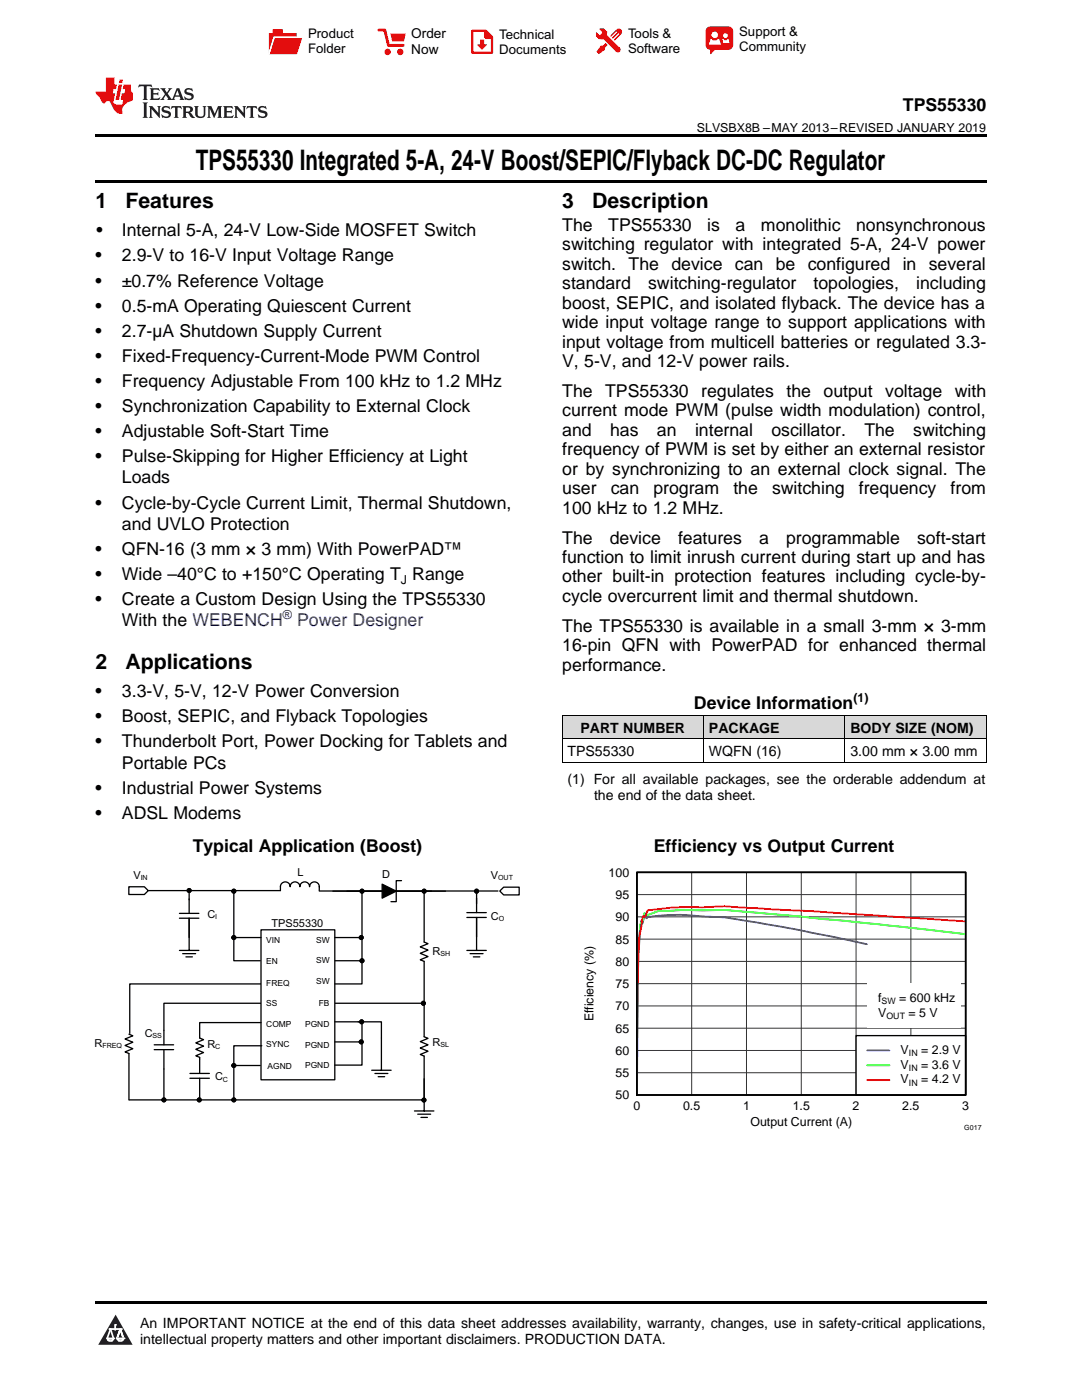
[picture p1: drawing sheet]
<svg xmlns="http://www.w3.org/2000/svg" width="216mm" height="279mm" viewBox="0 0 216 279" stroke-linecap="round" stroke-linejoin="round" font-family="sans-serif">
<defs><g id="words">
<text font-size="5.6" x="39.1" y="33.9">TPS55330 Integrated 5-A, 24-V Boost/SEPIC/Flyback DC-DC Regulator</text>
<g font-size="4.2">
<text x="19" y="41.5">1</text>
<text x="25" y="41.5">Features</text>
<text x="112.2" y="41.5">3</text>
<text x="118.2" y="41.5">Description</text>
<text x="19" y="133.4">2</text>
<text x="25" y="133.4">Applications</text>
</g>
<g font-size="3.5">
<text x="180.2" y="22.2">TPS55330</text>
<text x="19.2" y="47.2">•</text>
<text x="24.3" y="47.2">Internal 5-A, 24-V Low-Side MOSFET Switch</text>
<text x="112.2" y="46.1">The</text>
<text x="121.4" y="46.1">TPS55330</text>
<text x="141.1" y="46.1">is</text>
<text x="146.8" y="46.1">a</text>
<text x="151.8" y="46.1">monolithic</text>
<text x="170.8" y="46.1">nonsynchronous</text>
<text x="19" y="52.2">•</text>
<text x="24.3" y="52.2">2.9-V to 16-V Input Voltage Range</text>
<text x="112.2" y="50">switching regulator with integrated 5-A, 24-V power</text>
<text x="112.2" y="53.9">switch.</text>
<text x="125.4" y="53.9">The device can be configured in</text>
<text x="185.3" y="53.9">several</text>
<text x="19" y="57.2">•</text>
<text x="24.3" y="57.2">±0.7% Reference Voltage</text>
<text x="112.2" y="57.7">standard</text>
<text x="129.3" y="57.7">switching-regulator</text>
<text x="162.3" y="57.7">topologies,</text>
<text x="182.8" y="57.7">including</text>
<text x="19" y="62.2">•</text>
<text x="24.3" y="62.2">0.5-mA Operating Quiescent Current</text>
<text x="112.2" y="61.6">boost, SEPIC, and isolated flyback. The device has a</text>
<text x="112.2" y="65.5">wide input voltage range to support applications with</text>
<text x="19" y="67.2">•</text>
<text x="24.3" y="67.2">2.7-µA Shutdown Supply Current</text>
<text x="112.2" y="69.4">input voltage from multicell batteries or regulated 3.3-</text>
<text x="19" y="72.2">•</text>
<text x="19" y="77.2">•</text>
<text x="24.3" y="72.2">Fixed-Frequency-Current-Mode PWM Control</text>
<text x="24.3" y="77.2">Frequency Adjustable From 100 kHz to 1.2 MHz</text>
<text x="112.2" y="73.3">V, 5-V, and 12-V power rails.</text>
<text x="19" y="82.2">•</text>
<text x="24.3" y="82.2">Synchronization Capability to External Clock</text>
<text x="112.2" y="79.2">The</text>
<text x="112.2" y="83.1">current mode PWM (pulse width modulation) control,</text>
<text x="120.8" y="79.2">TPS55330</text>
<text x="139.9" y="79.2">regulates</text>
<text x="156.9" y="79.2">the</text>
<text x="164.3" y="79.2">output</text>
<text x="176.6" y="79.2">voltage</text>
<text x="190.5" y="79.2">with</text>
<text x="19" y="87.2">•</text>
<text x="24.3" y="87.2">Adjustable Soft-Start Time</text>
<text x="112.2" y="87">and</text>
<text x="121.7" y="87">has</text>
<text x="131.1" y="87">an</text>
<text x="138.7" y="87">internal</text>
<text x="153.9" y="87">oscillator.</text>
<text x="172.5" y="87">The</text>
<text x="182.2" y="87">switching</text>
<text x="19" y="92.3">•</text>
<text x="24.3" y="92.3">Pulse-Skipping for Higher Efficiency at Light</text>
<text x="112.2" y="90.9">frequency of PWM is set by either an external resistor</text>
<text x="112.2" y="94.8">or by synchronizing to an external clock signal. The</text>
<text x="19" y="101.5">•</text>
<text x="24.3" y="96.5">Loads</text>
<text x="24.3" y="101.5">Cycle-by-Cycle Current Limit, Thermal Shutdown,</text>
<text x="112.2" y="98.6">user</text>
<text x="121.9" y="98.6">can</text>
<text x="130.4" y="98.6">program</text>
<text x="146.3" y="98.6">the</text>
<text x="154.1" y="98.6">switching</text>
<text x="171.4" y="98.6">frequency</text>
<text x="189.7" y="98.6">from</text>
<text x="24.3" y="105.7">and UVLO Protection</text>
<text x="112.2" y="102.5">100 kHz to 1.2 MHz.</text>
<text x="19" y="110.7">•</text>
<text x="24.3" y="110.7">QFN-16 (3 mm × 3 mm) With PowerPAD™</text>
<text x="112.2" y="108.5">The</text>
<text x="112.2" y="112.4">function to limit inrush current during start up and has</text>
<text x="121.7" y="108.5">device</text>
<text x="135.3" y="108.5">features</text>
<text x="151.5" y="108.5">a</text>
<text x="156.8" y="108.5">programmable</text>
<text x="183" y="108.5">soft-start</text>
<text x="19" y="115.7">•</text>
<text x="24.3" y="115.7">Wide –40°C to +150°C Operating T Range</text>
<text x="112.2" y="116.2">other built-in protection features including cycle-by-</text>
<text x="19" y="120.8">•</text>
<text x="24.3" y="120.8">Create a Custom Design Using the TPS55330</text>
<text x="24.3" y="125">With the WEBENCH</text>
<text x="112.2" y="120.1">cycle overcurrent limit and thermal shutdown.</text>
<text x="112.2" y="126.1">The TPS55330 is available in a small 3-mm × 3-mm</text>
<text x="112.2" y="130">16-pin QFN with PowerPAD for enhanced thermal</text>
<text x="112.2" y="133.8">performance.</text>
<text x="19" y="139.1">•</text>
<text x="24.3" y="139.1">3.3-V, 5-V, 12-V Power Conversion</text>
<text x="138.5" y="141.6">Device Information</text>
<text x="19" y="144.1">•</text>
<text x="19" y="149.2">•</text>
<text x="24.3" y="144.1">Boost, SEPIC, and Flyback Topologies</text>
<text x="24.3" y="149.2">Thunderbolt Port, Power Docking for Tablets and</text>
<text x="24.3" y="153.4">Portable PCs</text>
<text x="19" y="158.4">•</text>
<text x="24.3" y="158.4">Industrial Power Systems</text>
<text x="19" y="163.4">•</text>
<text x="24.3" y="163.4">ADSL Modems</text>
<text x="38.5" y="170.1">Typical Application (Boost)</text>
<text x="130.5" y="170.1">Efficiency vs Output Current</text>
</g>
<text font-size="3.5" fill="#0000c8" x="59.3" y="125">Power Designer</text>
<g font-size="2.8">
<text x="115.8" y="146.2">PART NUMBER</text>
<text x="141.5" y="146.2">PACKAGE</text>
<text x="169.7" y="146.2">BODY SIZE (NOM)</text>
<text x="113.2" y="150.9">TPS55330</text>
<text x="141.5" y="150.9">WQFN (16)</text>
<text x="169.7" y="150.9">3.00 mm × 3.00 mm</text>
<text x="113.2" y="156.4">(1) For all available packages, see the orderable addendum at</text>
<text x="118.5" y="159.6">the end of the data sheet.</text>
<text x="27.9" y="265">An IMPORTANT NOTICE at the end of this data sheet addresses availability, warranty, changes, use in safety-critical applications,</text>
<text x="27.9" y="268.2">intellectual property matters and other important disclaimers. PRODUCTION DATA.</text>
</g>
<g font-size="2.7">
<text x="82.1" y="7.7">Order</text>
<text x="82.1" y="10.7">Now</text>
</g>
<g font-size="2.6">
<text x="61.5" y="7.6">Product</text>
<text x="61.5" y="10.6">Folder</text>
<text x="99.6" y="7.8">Technical</text>
<text x="99.6" y="10.8">Documents</text>
<text x="125.3" y="7.6">Tools &amp;</text>
<text x="125.3" y="10.6">Software</text>
<text x="147.5" y="7.2">Support &amp;</text>
<text x="147.5" y="10.2">Community</text>
</g>
<g font-size="2.5">
<text x="139.1" y="26.3">SLVSBX8B –MAY 2013–REVISED JANUARY 2019</text>
<text x="80" y="116.5">J</text>
<text x="170.3" y="140.2">(1)</text>
<text x="121.4" y="175">100</text>
<text x="122.8" y="179.4">95</text>
<text x="122.8" y="183.9">90</text>
<text x="122.8" y="188.3">85</text>
<text x="122.8" y="197.2">75</text>
<text x="122.8" y="192.8">80</text>
<text x="118.4" y="203.9" transform="rotate(-90 118.4 203.9)">Efficiency (%)</text>
<text x="122.8" y="201.6">70</text>
<text x="175.2" y="199.9">f</text>
<text x="175.2" y="202.9">V</text>
<text x="179.4" y="199.9">= 600 kHz</text>
<text x="181.3" y="202.9">= 5 V</text>
<text x="122.8" y="206.1">65</text>
<text x="122.8" y="215">55</text>
<text x="122.8" y="210.5">60</text>
<text x="179.7" y="210.3">V</text>
<text x="179.7" y="213.3">V</text>
<text x="183.8" y="210.3">= 2.9 V</text>
<text x="183.8" y="213.3">= 3.6 V</text>
<text x="122.8" y="219.4">50</text>
<text x="126.4" y="221.6">0</text>
<text x="136.3" y="221.6">0.5</text>
<text x="148.3" y="221.6">1</text>
<text x="158.2" y="221.6">1.5</text>
<text x="170.1" y="221.6">2</text>
<text x="179.7" y="216.2">V</text>
<text x="180" y="221.6">2.5</text>
<text x="183.8" y="216.2">= 4.2 V</text>
<text x="192" y="221.6">3</text>
<text x="149.7" y="224.6">Output Current (A)</text>
</g>
<text font-size="2.5" fill="#0000c8" x="56.4" y="123.6">®</text>
<g font-size="2.2">
<text x="26.7" y="175.4">V</text>
<text x="59.3" y="174.7">L</text>
<text x="76.3" y="175.1">D</text>
<text x="98" y="175.4">V</text>
<text x="41.4" y="183.2">C</text>
<text x="54.2" y="184.9">TPS55330</text>
<text x="98" y="183.6">C</text>
<text x="86.3" y="190.6">R</text>
<text x="18.9" y="209">R</text>
<text x="28.9" y="207">C</text>
<text x="41.4" y="209.1">R</text>
<text x="86.3" y="208.7">R</text>
<text x="42.9" y="215.6">C</text>
</g>
<g font-size="1.8">
<text x="175.9" y="200.4">SW</text>
<text x="176.9" y="203.3">OUT</text>
<text x="181.4" y="210.8">IN</text>
<text x="181.4" y="213.7">IN</text>
<text x="181.4" y="216.7">IN</text>
</g>
<g font-size="1.7">
<text x="53.1" y="188.2">VIN</text>
<text x="63.1" y="188.1">SW</text>
<text x="53.1" y="192.4">EN</text>
<text x="53.1" y="196.7">FREQ</text>
<text x="63.1" y="192.2">SW</text>
<text x="63.1" y="196.3">SW</text>
<text x="53.1" y="200.8">SS</text>
<text x="63.6" y="200.8">FB</text>
<text x="53.1" y="205">COMP</text>
<text x="53.1" y="208.9">SYNC</text>
<text x="60.9" y="205">PGND</text>
<text x="60.9" y="209.1">PGND</text>
<text x="53.4" y="213.3">AGND</text>
<text x="60.9" y="213.2">PGND</text>
</g>
<g font-size="1.4">
<text x="28.1" y="175.6">IN</text>
<text x="99.4" y="175.6">OUT</text>
<text x="42.9" y="183.5">I</text>
<text x="99.5" y="183.9">O</text>
<text x="87.9" y="190.8">SH</text>
<text x="20.4" y="209.2">FREQ</text>
<text x="30.4" y="207.2">SS</text>
<text x="42.9" y="209.3">C</text>
<text x="87.9" y="208.9">SL</text>
<text x="44.5" y="215.9">C</text>
<text x="192.4" y="225.6">G017</text>
</g>
</g></defs>
<g fill="#d8d8d8">
<path d="M112.2 142.8h28.2v4.7h-28.2z"/>
<path d="M140.4 142.8h28.2v4.7h-28.2z"/>
<path d="M168.6 142.8h28.2v4.7h-28.2z"/>
</g>
<path d="M23.1 262.4l3.4 6h-6.9z" fill="#231f20"/>
<path d="M21.4 267.1h1.2l-.3 .5h-.3a.55 .55 0 0 1-.6-.5z" fill-rule="evenodd" fill="#fff"/>
<path d="M21.4 267.1h1.2l-.3 .5h-.3a.55 .55 0 0 1-.6-.5z" fill="none" stroke="#231f20" stroke-width=".34"/>
<path d="M21.4 267.1l1.2 .1-.3 .4h-.5z" fill="none" stroke="#fff" stroke-width=".34"/>
<path d="M23 265.3h.1" fill="none" stroke="#fff" stroke-width=".34"/>
<path d="M23 264.4v.9z" fill="#fff"/>
<path d="M23 264.4v.9z" fill="none" stroke="#fff" stroke-width=".34"/>
<circle cx="23" cy="264.4" r=".17" fill="#fff"/>
<path d="M21.9 265.2h.1" fill="none" stroke="#fff" stroke-width=".34"/>
<path d="M21.9 265.2h2.3z" fill="#fff"/>
<path d="M21.9 265.2h2.3z" fill="none" stroke="#fff" stroke-width=".34"/>
<circle cx="24.2" cy="265.2" r=".17" fill="#fff"/>
<path d="M23.3 267.1h.1" fill="none" stroke="#fff" stroke-width=".34"/>
<path d="M24 265.2l-.7 1.9z" fill="#fff"/>
<path d="M24 265.2l-.7 1.9z" fill="none" stroke="#fff" stroke-width=".34"/>
<path d="M24 265.2l.7 1.9z" fill="#fff"/>
<path d="M24 265.2l.7 1.9z" fill="none" stroke="#fff" stroke-width=".34"/>
<path d="M24.6 267.1h.1" fill="none" stroke="#fff" stroke-width=".34"/>
<circle cx="21.4" cy="267.1" r=".17" fill="#fff"/>
<path d="M22.1 265.2l-.7 1.9z" fill="#fff"/>
<path d="M22.1 265.2l-.7 1.9z" fill="none" stroke="#fff" stroke-width=".34"/>
<path d="M22.1 265.2l.5 1.9z" fill="#fff"/>
<path d="M22.1 265.2l.5 1.9z" fill="none" stroke="#fff" stroke-width=".34"/>
<circle cx="22.6" cy="267.1" r=".17" fill="#fff"/>
<path d="M23.4 267.1h1.3a.65 .65 0 0 1-.7 .5 .65 .65 0 0 1-.6-.5z" fill-rule="evenodd" fill="#fff"/>
<path d="M23.4 267.1h1.3a.65 .65 0 0 1-.7 .5 .65 .65 0 0 1-.6-.5z" fill="none" stroke="#231f20" stroke-width=".34"/>
<path d="M23.4 267.1h1.3l-.4 .5h-.6z" fill="none" stroke="#fff" stroke-width=".34"/>
<path d="M23.3 267.1h.1" fill="none" stroke="#fff" stroke-width=".34"/>
<circle cx="24.7" cy="267.1" r=".17" fill="#fff"/>
<path d="M19 259.7h177.8v.5h-177.8z" fill="#000"/>
<path d="M127.1 174.1h65.6v44.4h-65.6z" fill="none" stroke="#000" stroke-width=".26"/>
<g fill="none" stroke="#333" stroke-width=".2">
<path d="M127.1 174.1h65.6v44.4h-65.6zM127.1 178.5h65.6M138 174.1v44.4M149 174.1v44.4M159.9 174.1v44.4M170.8 174.1v44.4M181.8 174.1v44.4M127.1 196.3h65.6M127.1 191.9h65.6M127.1 187.4h65.6M127.1 183h65.6M127.1 214.1h65.6"/>
<path d="M127.1 209.6h65.6M127.1 205.2h65.6M127.1 200.8h65.6"/>
</g>
<path d="M173 188.4l-13.1-2.7-8.8-1.6-6.5-1-4.4-.2a38.6 38.6 0 0 0-10.9 .1l-.3 .3-.2-.2-.2-.6-.4 1.8-.2-.5a154.5 154.5 0 0 0-.8 20l-.1 14.8" fill="none" stroke="#00f" stroke-width=".35"/>
<path d="M192.7 186.4l-24.1-2.6-24-2.2-13.1 .2-2.5 1-.4-.6-.4 2-.2-.2-.3 .7a247.7 247.7 0 0 0-.6 20.3v13.6" fill="none" stroke="#0f0" stroke-width=".35"/>
<path d="M192.7 183.9l-30.6-2.1-17.5-.9-4.4 .2a54.6 54.6 0 0 0-10.9 .6l-.5 1-.2 .3-.2-.2-.2 .4a56.8 56.8 0 0 0-.9 10.9l-.2 24.5" fill="none" stroke="#f00" stroke-width=".35"/>
<path d="M170.8 206.7h21.9v11.8h-21.9z" fill="#fff"/>
<path d="M170.8 206.7h21.9v11.8h-21.9z" fill="none" stroke="#000" stroke-width=".26"/>
<path d="M173 209.6h4.5" fill="none" stroke="#00f" stroke-width=".35"/>
<path d="M173 212.6h4.5" fill="none" stroke="#0f0" stroke-width=".35"/>
<path d="M173 215.6h4.5" fill="none" stroke="#f00" stroke-width=".35"/>
<path d="M173 196.3h18.7v8.9h-18.7z" fill="#fff"/>
<path d="M127.1 174.1h65.6v44.4h-65.6z" fill="none" stroke="#000" stroke-width=".35"/>
<path d="M66.4 177.9h22.5M76.3 176.5l2.8 1.4-2.8 1.3zM80.1 175.8h-1v4.1h-1.1M52.9 196.4h-27v9.8M84.8 200.2h-52.1v5.4" fill="none" stroke="#000" stroke-width=".26"/>
<path d="M76.3 176.5l2.8 1.4-2.8 1.3z" fill-rule="evenodd" fill="#000"/>
<path d="M52.1 185.6h14.7v29.9h-14.7z" fill-rule="evenodd" fill="#fff"/>
<g fill="none" stroke="#000" stroke-width=".26">
<path d="M29.6 177.7h26.4v-.7a.97 .97 0 0 1 .9-1 .97 .97 0 0 1 1 1 .97 .97 0 0 1 1-1 .97 .97 0 0 1 .9 1 .97 .97 0 0 1 1-1 .97 .97 0 0 1 1 1 .97 .97 0 0 1 .9-1 .97 .97 0 0 1 1 1v.7M37.7 177.7v4.6M46.7 177.9v13.8h5.2M63.7 177.8h35.7M72.2 177.9v18.5h-5.4M84.6 177.9v10.1l.8 .3-1.5 .7 1.5 .6-1.5 .7 1.5 .6-1.5 .6 .7 .4v15l.8 .3-1.5 .7 1.5 .6-1.5 .7 1.5 .6-1.5 .6 .7 .4v8.7h-58.8M95.1 177.9v4.2M35.8 189.7h3.9M35.8 183.3h3.9M35.8 182.3h3.9M36.5 190.3h2.5M37.1 191h1.3"/>
<path d="M37.7 183.3v6.4M46.7 187.1h5.4M52.1 185.6h14.7v29.9h-14.7zM66.8 187.1h5.3M66.9 191.7h5.3M93.2 189.7h3.8M93.2 183.1h3.8M93.2 182.1h3.8M93.8 190.3h2.6M94.5 191h1.2M95.1 183.1v6.6M25.7 206.4l.8 .3-1.5 .7 1.5 .6-1.5 .6 1.5 .7-1.5 .6 .7 .4v9.2"/>
<path d="M30.8 209.5h3.8M30.8 208.5h3.8M32.7 205.6v2.9M32.7 209.5v10M37.9 215.2h3.9M37.9 214.2h3.9M39.8 215.2v3.8M46.7 212.6h5.2M52.1 204.1h-12.3v3.1l.8 .3-1.5 .6 1.5 .7-1.5 .6 1.5 .7-1.5 .6 .7 .3v3.2M52.2 208.7h-5.5v10.8M66.8 203.9h5.4v8.7h-5.4M66.8 207.9h5.3"/>
<path d="M71.5 203.9h4.6v9.7M74.2 213.6h3.8M74.8 214.2h2.6M75.5 214.9h1.3"/>
<circle cx="37.7" cy="177.7" r=".39"/>
<circle cx="46.7" cy="177.9" r=".39"/>
<circle cx="72.2" cy="177.9" r=".39"/>
<circle cx="84.6" cy="177.9" r=".39"/>
<circle cx="95.1" cy="177.9" r=".39"/>
<circle cx="46.7" cy="187.1" r=".39"/>
<circle cx="72.1" cy="187.1" r=".39"/>
<circle cx="72.2" cy="191.7" r=".39"/>
<circle cx="32.7" cy="219.5" r=".39"/>
<circle cx="39.8" cy="219.5" r=".39"/>
<circle cx="46.7" cy="212.6" r=".39"/>
<circle cx="46.7" cy="219.5" r=".39"/>
<circle cx="72.1" cy="207.9" r=".39"/>
<circle cx="72.2" cy="203.9" r=".39"/>
<circle cx="84.5" cy="200.2" r=".39"/>
</g>
<g fill="#000">
<circle cx="37.7" cy="177.7" r=".39"/>
<circle cx="46.7" cy="177.9" r=".39"/>
<circle cx="72.2" cy="177.9" r=".39"/>
<circle cx="84.6" cy="177.9" r=".39"/>
<circle cx="95.1" cy="177.9" r=".39"/>
<circle cx="46.7" cy="187.1" r=".39"/>
<circle cx="72.1" cy="187.1" r=".39"/>
<circle cx="72.2" cy="191.7" r=".39"/>
<circle cx="32.7" cy="219.5" r=".39"/>
<circle cx="39.8" cy="219.5" r=".39"/>
<circle cx="46.7" cy="212.6" r=".39"/>
<circle cx="46.7" cy="219.5" r=".39"/>
<circle cx="72.1" cy="207.9" r=".39"/>
<circle cx="72.2" cy="203.9" r=".39"/>
<circle cx="84.5" cy="200.2" r=".39"/>
</g>
<g fill="none" stroke="#000" stroke-width=".2">
<circle cx="37.7" cy="177.7" r=".39"/>
<circle cx="46.7" cy="177.9" r=".39"/>
<circle cx="72.2" cy="177.9" r=".39"/>
<circle cx="84.6" cy="177.9" r=".39"/>
<circle cx="95.1" cy="177.9" r=".39"/>
<circle cx="46.7" cy="187.1" r=".39"/>
<circle cx="72.1" cy="187.1" r=".39"/>
<circle cx="72.2" cy="191.7" r=".39"/>
<circle cx="32.7" cy="219.5" r=".39"/>
<circle cx="39.8" cy="219.5" r=".39"/>
<circle cx="46.7" cy="212.6" r=".39"/>
<circle cx="46.7" cy="219.5" r=".39"/>
<circle cx="72.1" cy="207.9" r=".39"/>
<circle cx="72.2" cy="203.9" r=".39"/>
<circle cx="84.5" cy="200.2" r=".39"/>
</g>
<path d="M25.7 177h3.1l.8 .7-.8 .8h-3.1z" fill-rule="evenodd" fill="#fff"/>
<path d="M25.7 177h3.1l.8 .7-.8 .8h-3.1z" fill="none" stroke="#000" stroke-width=".26"/>
<path d="M99.7 177.8l.8-.7h3.1v1.5h-3.1z" fill-rule="evenodd" fill="#fff"/>
<g fill="none" stroke="#000" stroke-width=".26">
<path d="M99.7 177.8l.8-.7h3.1v1.5h-3.1zM84.6 215.3v6.4M82.7 221.7h3.9M83.3 222.4h2.6M84 223h1.3"/>
<circle cx="84.6" cy="219.5" r=".39"/>
</g>
<circle cx="84.6" cy="219.5" r=".39" fill="#000"/>
<g fill="none" stroke="#000" stroke-width=".2">
<path d="M112.2 152.1h84.6M112.2 147.4h84.6M112.2 142.8h84.6M112.2 142.8v9.4M140.4 142.8v9.4M168.6 142.8v9.4M196.8 142.8v9.4"/>
<circle cx="84.6" cy="219.5" r=".39"/>
</g>
<path d="M19 35.9h177.8v.5h-177.8zM19 26.8h177.8v.6h-177.8zM112.2 152.1l.1 .1zM168.5 152.1l.1 .1zM196.7 152.1l.1 .1z" fill="#000"/>
<path d="M27.7 16.9l-.1 .6 .6-.3h.5v.2v2.2l-.2 .4h1l-.2-.4v-2.2v-.2h.5l.6 .3-.2-.6zM29.9 17.6l.2 .4v1.6l-.2 .4h1.9l.1-.6a1.09 1.09 0 0 1-1.3 .1v-.6h.6l.4 .2v-.7l-.2 .2h-.8v-.6l.2-.1a1.01 1.01 0 0 1 1 .3l-.1-.6zM32 17.6l.9 1.2-1 1.2h.9l-.2-.3 .5-.7 .5 .7-.3 .3h1.7l-.2-.3 .1-.4h1l.1 .4-.2 .3h1l-.3-.4-.7-2h-.5l-1 2.2-.8-1.1 .9-1.1h-.9l.2 .2-.4 .7-.4-.7 .2-.2zM35.4 18l.4 1h-.8zM37 17.7a.66 .66 0 0 0-.2 .8 .66 .66 0 0 0 .6 .4l.7 .2 .1 .2a.8 .8 0 0 1-.7 .4 .8 .8 0 0 1-.7-.5l.1 .8 .2-.2a.94 .94 0 0 0 1.1 .1 .94 .94 0 0 0 .4-.9 1.48 1.48 0 0 0-1.3-.6v-.4a1.1 1.1 0 0 1 1.2 .2l-.2-.6-.2 .1-.5-.1zM28.5 20.4l.2 .4v2.3l-.2 .4h1l-.2-.4v-2.3l.2-.4zM29.7 21.2l.2 .4v1.5l-.2 .4h.8l-.3-.4 .1-1.3 1.6 1.8v-2l.2-.4h-.7l.2 .2v1.1l-1.2-1.3zM32.5 21.3a.66 .66 0 0 0-.2 .8 .66 .66 0 0 0 .6 .4l.6 .2 .2 .2a.8 .8 0 0 1-.8 .4 .8 .8 0 0 1-.7-.5l.2 .7 .2-.1a.94 .94 0 0 0 1 .1 .94 .94 0 0 0 .5-1 1.47 1.47 0 0 0-1.3-.6l-.1-.3a1.1 1.1 0 0 1 1.3 .2l-.2-.6-.2 .1-.5-.2zM34.3 21.2l-.2 .6a.64 .64 0 0 1 .8-.3v1.6l-.2 .4h1l-.3-.4 .1-1.6a.66 .66 0 0 1 .8 .3l-.2-.6zM36.3 21.2l.3 .4v1.5l-.3 .4h1l-.2-.2v-.7h.5l.1 .1a.8 .8 0 0 0 1.2 .7l-1-1a.62 .62 0 0 0 .6-.5 .62 .62 0 0 0-.6-.7zM37.1 21.5h.1a.48 .48 0 0 1 .6 0 .48 .48 0 0 1 .1 .6l-.2 .1-.6 .1zM38.7 21.2l.2 .2a2.29 2.29 0 0 0 .4 2 1.05 1.05 0 0 0 1.7-.7v-1.3l.2-.2h-.8l.2 .4v1.1a.61 .61 0 0 1-.6 .6 .61 .61 0 0 1-.6-.6v-1.1l.3-.4zM41.3 21.2l.3 .4v1.5l-.3 .4h.8l-.2-.4v-1.4l.8 1.9 .9-1.9v1.4l-.2 .4h.9l-.2-.4v-1.5l.2-.4h-.8l-.7 1.5-.6-1.5zM44.5 21.2l.2 .4v1.5l-.2 .4h1.9l.2-.6a1.1 1.1 0 0 1-1.4 .2v-.7h.6l.4 .2v-.6l-.2 .1-.8 .1v-.6l.2-.1a1.02 1.02 0 0 1 1.1 .2l-.2-.5zM46.7 21.2l.2 .4v1.5l-.2 .4h.8l-.3-.4 .1-1.3 1.6 1.8v-2l.2-.4h-.7l.2 .2v1.1l-1.2-1.3zM49.3 21.2l-.1 .6a.64 .64 0 0 1 .8-.3v1.6l-.3 .4h1l-.2-.4v-1.6a.66 .66 0 0 1 .8 .3l-.1-.6zM51.7 21.3a.66 .66 0 0 0-.2 .7 .66 .66 0 0 0 .7 .5l.6 .2 .1 .2a.8 .8 0 0 1-.7 .4 .8 .8 0 0 1-.7-.5l.1 .7 .2-.1a.94 .94 0 0 0 1.1 .1 .94 .94 0 0 0 .4-1 1.48 1.48 0 0 0-1.2-.6l-.1-.3a1.1 1.1 0 0 1 1.2 .2l-.2-.6-.1 .1-.6-.2z" fill="#231f20"/>
<path d="M21.1 15.5v2.8h-2v.4l.9 .9a.96 .96 0 0 0 1 1 .59 .59 0 0 1 .5-.4 .59 .59 0 0 1 .5 .3l.4 .8a1.61 1.61 0 0 0 2.1 1.3 1.63 1.63 0 0 1 1.1-2.2l.9-.3v-1.5a1.6 1.6 0 0 1-.4-1.7h-1.4l-.2 .9h.5l-.2 .8h-.5l-.2 1v.3h.5l-.2 .9h-.7a.74 .74 0 0 1-1-.6l.3-1.6h-.5l.2-.8h.5l.1-.9h-.4v-1.4zM23.7 16.9l-.7 3h.8l.6-3zM23.8 15.9l-.1 .7h.7l.2-.7z" fill="#ee1d23"/>
<g fill="#d60000">
<path d="M54.4 5.8h2v.8h2.8v4.2h-5.5v-4.2h.7z" fill-rule="evenodd"/>
<path d="M54.7 7.5h5.6l-1 3.3h-5.6z" fill-rule="evenodd"/>
</g>
<path d="M54.6 7.4h5.8l-.1 .1h-5.5l-1.1 3.3z" fill-rule="evenodd" fill="#fff"/>
<path d="M54.6 7.4h5.8l-.1 .1h-5.5l-1.1 3.3z" fill="none" stroke="#fff" stroke-width=".2"/>
<path d="M75.6 6h1.2l.7 3.1h3" fill="none" stroke="#d60000" stroke-width=".56"/>
<g fill="#d60000">
<path d="M77.9 6.7h3.1l-.4 1.5h-2.3z" fill-rule="evenodd"/>
<circle cx="77.3" cy="10.4" r=".64"/>
<circle cx="79.9" cy="10.4" r=".64"/>
</g>
<path d="M94.2 6.2h2.7l1.3 1.2v3.1h-4z" fill="none" stroke="#d60000" stroke-width=".44"/>
<g fill="#d60000">
<path d="M95.8 7.9h.8v1h.6l-1 1.1-1-1v-.1h.6z" fill-rule="evenodd"/>
<path d="M96.6 6.2h.3l1.3 1.2v.4h-1.3l-.3-.4z" fill-rule="evenodd"/>
<path d="M119.6 5.7h.9l.6 .6 .1 .7 2.5 2.5-.8 .8-2.3-2.3-1.1-.2-.6-.6v-.8l.7 .6 .5-.4v-.2l-.4-.5z" fill-rule="evenodd"/>
<path d="M119.9 9.1h.4l.5-.5 .4 .4-.5 .5v.4l-1.2 .9-.5-.5z" fill-rule="evenodd"/>
<path d="M123 5.9a.67 .67 0 0 1 .9 0 .67 .67 0 0 1 0 .9z" fill-rule="evenodd"/>
<path d="M123 5.9l.9 .9-1.2 1.2h-.2l.1-.2 .9-.9 .1-.2h-.3l-.9 1h-.2v-.2l.9-1 .1-.2h-.3l-.9 1h-.2v-.2z" fill-rule="evenodd"/>
<circle cx="123.3" cy="9.9" r=".54"/>
</g>
<path d="M121.1 6.3l-.1 .7" fill="none" stroke="#d60000" stroke-width=".2"/>
<g fill="#d60000">
<path d="M141.1 5.5l.6-.2h3.6a.95 .95 0 0 1 1 .9v2.8a.95 .95 0 0 1-1 .9h-3.6a.95 .95 0 0 1-.9-.9v-2.8z" fill-rule="evenodd"/>
<path d="M141.7 9.9h.9l-.7 .9h-.2z" fill-rule="evenodd"/>
</g>
<g fill="#fff">
<path d="M144.3 8.6h1.3z"/>
<path d="M141.8 7.8h.3l.1 .2h.8l.2-.2h.3l.4 1.1h-2.5z" fill-rule="evenodd"/>
<path d="M144.2 7.8h.2l.2 .2h.4l.2-.2h.2l.2 .8h-1.3z" fill-rule="evenodd"/>
<circle cx="142.6" cy="6.9" r=".65"/>
<circle cx="144.8" cy="7.1" r=".48"/>
</g>
<use href="#words"/>
</svg>
